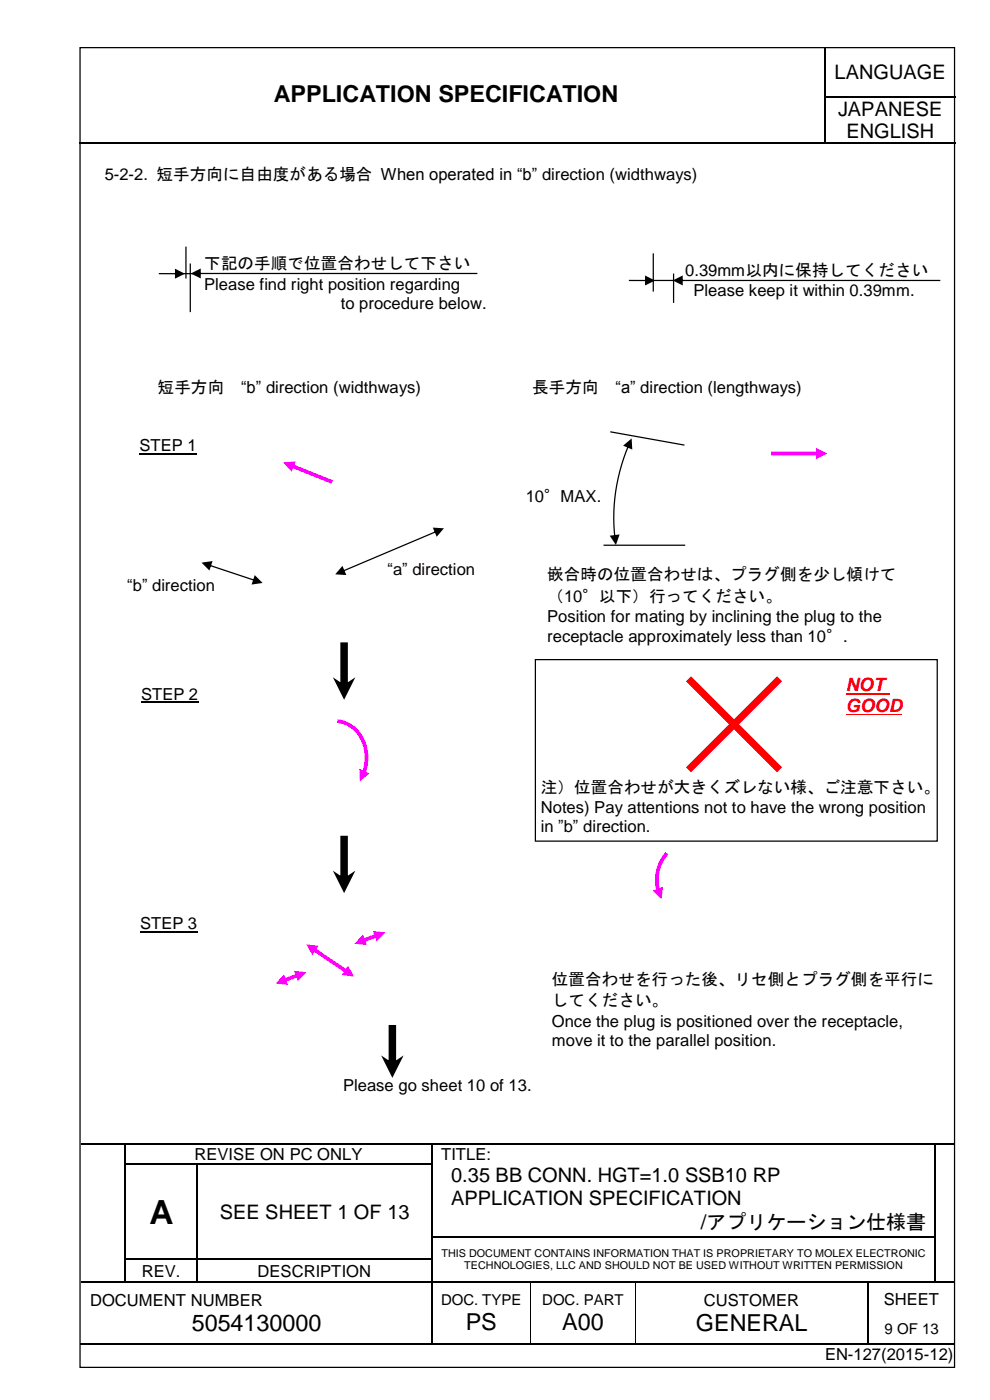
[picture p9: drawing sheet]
<svg xmlns="http://www.w3.org/2000/svg" width="210mm" height="297mm" viewBox="0 0 210 297" stroke-linecap="round" stroke-linejoin="round" font-family="sans-serif">
<defs><g id="words">
<text font-size="7.1" x="31.7" y="259.6">A</text>
<g font-size="5">
<text x="58.1" y="21.6">APPLICATION SPECIFICATION</text>
<text x="40.6" y="282.4">5054130000</text>
<text x="98.7" y="282.2">PS</text>
<text x="119.2" y="282.2">A00</text>
<text x="147.6" y="282.4">GENERAL</text>
</g>
<g font-size="4.2">
<text x="176.9" y="16.7">LANGUAGE</text>
<text x="177.7" y="24.5">JAPANESE</text>
<text x="179.4" y="29.4">ENGLISH</text>
<text x="95.6" y="250.7">0.35 BB CONN. HGT=1.0 SSB10 RP</text>
<text x="95.6" y="255.6">APPLICATION SPECIFICATION</text>
<text x="46.6" y="258.6">SEE SHEET 1 OF 13</text>
<text x="148.6" y="260.8">/アプリケーション仕様書</text>
</g>
<g font-size="3.9" fill="#f00">
<text x="179.3" y="146.7">NOT</text>
<text x="179.3" y="151.1">GOOD</text>
</g>
<g font-size="3.5">
<text x="22.2" y="38.1">5-2-2. 短手方向に自由度がある場合 When operated in “b” direction (widthways)</text>
<text x="43.3" y="57.2">下記の手順で位置合わせして下さい</text>
<text x="145.3" y="58.5">0.39mm以内に保持してください</text>
<text x="43.3" y="61.4">Please find right position regarding</text>
<text x="72.3" y="65.5">to procedure below.</text>
<text x="147" y="62.7">Please keep it within 0.39mm.</text>
<text x="33.4" y="83.3">短手方向</text>
<text x="51.1" y="83.3">“b” direction (widthways)</text>
<text x="112.8" y="83.3">長手方向</text>
<text x="130.5" y="83.3">“a” direction (lengthways)</text>
<text x="29.6" y="95.7">STEP 1</text>
<text x="111.4" y="106.5">10°MAX.</text>
<text x="27" y="125.4">“b” direction</text>
<text x="82.1" y="122">“a” direction</text>
<text x="116" y="123">嵌合時の位置合わせは、プラグ側を少し傾けて</text>
<text x="116" y="127.6">（10°以下）行ってください。</text>
<text x="116" y="131.9">Position for mating by inclining the plug to the</text>
<text x="116" y="136.2">receptacle approximately less than 10°.</text>
<text x="29.9" y="148.4">STEP 2</text>
<text x="114.7" y="168.2">注）位置合わせが大きくズレない様、ご注意下さい。</text>
<text x="114.7" y="172.5">Notes) Pay attentions not to have the wrong position</text>
<text x="114.7" y="176.5">in ”b” direction.</text>
<text x="29.7" y="197.1">STEP 3</text>
<text x="117" y="208.9">位置合わせを行った後、リセ側とプラグ側を平行に</text>
<text x="117" y="213.5">してください。</text>
<text x="117" y="217.8">Once the plug is positioned over the receptacle,</text>
<text x="117" y="221.9">move it to the parallel position.</text>
<text x="72.7" y="231.5">Please go sheet 10 of 13.</text>
<text x="41.2" y="246.1">REVISE ON PC ONLY</text>
<text x="93.5" y="246.1">TITLE:</text>
<text x="30.1" y="270.8">REV.</text>
<text x="54.6" y="270.8">DESCRIPTION</text>
<text x="19.1" y="277">DOCUMENT NUMBER</text>
<text x="149.2" y="277">CUSTOMER</text>
<text x="187.4" y="276.8">SHEET</text>
<text x="174.9" y="288.6">EN-127(2015-12)</text>
</g>
<g font-size="3.2">
<text x="93.5" y="276.9">DOC. TYPE</text>
<text x="115" y="276.9">DOC. PART</text>
<text x="187.5" y="283">9 OF 13</text>
</g>
<g font-size="2.3">
<text x="93.6" y="266.6">THIS DOCUMENT CONTAINS INFORMATION THAT IS PROPRIETARY TO MOLEX ELECTRONIC</text>
<text x="98.4" y="269.3">TECHNOLOGIES, LLC AND SHOULD NOT BE USED WITHOUT WRITTEN PERMISSION</text>
</g>
</g></defs>
<g fill="none" stroke="#000" stroke-width=".25">
<path d="M175 10.2v10.2M16.8 30.4h158M175 20.6v9.7M175.1 20.5h27.4M175.1 30.4h27.4M17.2 242.6h9.3M26.6 242.8v4M26.6 247.1v4.8M26.6 252.2v4.9M26.6 257.3v4.9M26.7 242.6h64.8M26.7 247h15"/>
<path d="M41.8 247.1v4.8M41.8 252.2v4.9M41.8 257.3v4.9M42 247h49.5M91.6 242.8v4M91.6 247.1v4.8M91.6 252.2v4.9M91.6 257.3v4.9M91.8 242.6h106.3M198.2 242.8v4M198.2 247.1v4.8M198.2 252.2v4.9"/>
<path d="M198.2 257.3v4.9M198.4 242.6h4M17.2 272h9.3M26.6 262.5v4.6M26.6 267.3v4.6M26.7 267.2h15M26.7 272h15M41.8 262.5v4.6M41.8 267.3v4.6M42 267.2h49.5M42 272h49.5M91.6 262.5v4.6"/>
<path d="M91.6 267.3v4.6M91.6 272.2v12.9M91.8 262.3h106.3M91.8 272h20.6M112.6 272h22M134.9 272h49M184 272.2v12.9M184.1 272h14M198.2 262.5v4.6M198.2 267.3v4.6M198.4 272h4M16.9 285.2h74.6"/>
<path d="M91.8 285.2h20.6M112.6 285.2h22M134.9 285.2h49M184.1 285.2h18.3"/>
</g>
<g fill="#000">
<path d="M174.8 20.4h.3v.2h-.3z" fill-rule="evenodd"/>
<path d="M174.8 30.3h.3v.3h-.3z" fill-rule="evenodd"/>
<path d="M26.5 242.5h.2v.3h-.2z" fill-rule="evenodd"/>
<path d="M26.5 246.8h.2v.3h-.2z" fill-rule="evenodd"/>
<path d="M26.5 251.9h.2v.3h-.2z" fill-rule="evenodd"/>
<path d="M26.5 257.1h.2v.2h-.2z" fill-rule="evenodd"/>
<path d="M41.7 246.8h.3v.3h-.3z" fill-rule="evenodd"/>
<path d="M41.7 251.9h.3v.3h-.3z" fill-rule="evenodd"/>
<path d="M41.7 257.1h.3v.2h-.3z" fill-rule="evenodd"/>
<path d="M91.5 242.5h.3v.3h-.3z" fill-rule="evenodd"/>
<path d="M91.5 246.8h.3v.3h-.3z" fill-rule="evenodd"/>
<path d="M91.5 251.9h.3v.3h-.3z" fill-rule="evenodd"/>
<path d="M91.5 257.1h.3v.2h-.3z" fill-rule="evenodd"/>
<path d="M198.1 242.5h.3v.3h-.3z" fill-rule="evenodd"/>
<path d="M198.1 246.8h.3v.3h-.3z" fill-rule="evenodd"/>
<path d="M198.1 251.9h.3v.3h-.3z" fill-rule="evenodd"/>
<path d="M198.1 257.1h.3v.2h-.3z" fill-rule="evenodd"/>
<path d="M26.5 262.2h.2v.3h-.2z" fill-rule="evenodd"/>
<path d="M26.5 267.1h.2v.2h-.2z" fill-rule="evenodd"/>
<path d="M26.5 271.9h.2v.3h-.2z" fill-rule="evenodd"/>
<path d="M41.7 262.2h.3v.3h-.3z" fill-rule="evenodd"/>
<path d="M41.7 267.1h.3v.2h-.3z" fill-rule="evenodd"/>
<path d="M41.7 271.9h.3v.3h-.3z" fill-rule="evenodd"/>
<path d="M91.5 262.2h.3v.3h-.3z" fill-rule="evenodd"/>
<path d="M91.5 267.1h.3v.2h-.3z" fill-rule="evenodd"/>
<path d="M91.5 271.9h.3v.3h-.3z" fill-rule="evenodd"/>
<path d="M112.4 271.9h.2v.3h-.2z" fill-rule="evenodd"/>
<path d="M134.6 271.9h.3v.3h-.3z" fill-rule="evenodd"/>
<path d="M183.9 271.9h.2v.3h-.2z" fill-rule="evenodd"/>
<path d="M198.1 262.2h.3v.3h-.3z" fill-rule="evenodd"/>
<path d="M198.1 267.1h.3v.2h-.3z" fill-rule="evenodd"/>
<path d="M198.1 271.9h.3v.3h-.3z" fill-rule="evenodd"/>
<path d="M91.5 285.1h.3v.3h-.3z" fill-rule="evenodd"/>
<path d="M112.4 285.1h.2v.3h-.2z" fill-rule="evenodd"/>
<path d="M134.6 285.1h.3v.3h-.3z" fill-rule="evenodd"/>
<path d="M183.9 285.1h.2v.3h-.2z" fill-rule="evenodd"/>
</g>
<path d="M112.5 272.2v12.9M134.7 272.2v12.9" fill="none" stroke="#000" stroke-width=".21"/>
<path d="M55.6 15.8h112.4v9.7h-112.4z" fill-rule="evenodd" fill="#fff"/>
<path d="M17 10.1h185.4v280h-185.4zM113.5 139.9h85.2v38.5h-85.2z" fill="none" stroke="#000" stroke-width=".26"/>
<path d="M29.6 96.2h12.1M29.9 148.9h12.1M29.7 197.6h12.1" fill="none" stroke="#000" stroke-width=".25"/>
<path d="M141.1 180.8a8.7 8.7 0 0 0-1.9 8.2l.8-.2-.2-.4a8.2 8.2 0 0 1 1.9-7.1zM138.3 188.9l2 1.9 .3-2.7z" fill="#f0f"/>
<path d="M40.3 55.9v10.3M142.8 58v6.3" fill="none" stroke="#000" stroke-width=".26"/>
<path d="M72.2 136.3h1.5v9h-1.5zM70.6 143.7l2.4 1.6 2.3-1.6-2.3 4.8z" fill="#000"/>
<path d="M62.1 98.5l8.5 3.4-.3 .7-8.5-3.4zM60.1 98.1l2.6-.2-.9 2.2z" fill="#f0f"/>
<g fill="#000">
<path d="M44.4 119.8v.3l9.6 3.1v-.2zM42.7 119.4l1.7 1.6 .7-2zM54 122l-.7 2 2.4-.3z"/>
<path d="M72.6 121l.1 .3 19.8-8.4-.1-.3zM72.6 120.1l-1.5 1.7 2.3 .2zM91.8 111.9l.8 2 1.5-1.8z"/>
</g>
<path d="M145.6 144.5l.9-.8 9.1 9.1 9.2-9.1 .8 .8-9.1 9.2 9.1 9.1-.8 .9-9.2-9.2-9.1 9.2-.9-.9 9.2-9.1z" fill-rule="evenodd" fill="#f00"/>
<path d="M145.6 144.5l.9-.8 9.1 9.1 9.2-9.1 .8 .8-9.1 9.2 9.1 9.1-.8 .9-9.2-9.2-9.1 9.2-.9-.9 9.2-9.1z" fill="none" stroke="#f00" stroke-width=".26"/>
<path d="M38 58.1h3.2M39.4 52.3v6.8M138.1 59.5h4.8M138.5 53.7v8.2M129.4 91.6l15.7 2.8M128 115.7h17.3" fill="none" stroke="#000" stroke-width=".26"/>
<g fill="#000">
<path d="M33.7 57.9h3.7v.3h-3.7zM37.1 57l2.1 1.1-2.1 1z"/>
<path d="M42.2 57.9v.3h59v-.3zM40.4 58l2.2 1.1v-2.1z"/>
<path d="M133.3 59.4h3.8v.2h-3.8zM136.8 58.5l2.1 1-2.1 1.1z"/>
<path d="M144.4 59.4v.2h55v-.2zM142.6 59.5l2.1 1.1v-2.2z"/>
<path d="M133.1 94.6l.2 .1a38.5 38.5 0 0 0-2.8 19.2h-.3a38.8 38.8 0 0 1 2.9-19.3zM129.3 113.7l2.1-.3-.8 2.2zM132.1 94.5l1.8-1.5 .1 2.4z"/>
</g>
<path d="M163.5 95.8h9.9v.8h-9.9zM173 95l2.4 1.2-2.4 1.2z" fill="#f0f"/>
<path d="M72.2 177.3h1.5v9h-1.5zM70.6 184.7l2.4 1.6 2.3-1.6-2.3 4.8z" fill="#000"/>
<g fill="#f0f">
<path d="M71.6 152.6a7.9 7.9 0 0 1 6.4 9.1l-.5 2.4-.8-.3a8 8 0 0 0-3.2-9.9l-2-.5zM76.2 163.1l2.2 1-2.1 1.7z"/>
<path d="M76.9 199.1l.2 .8 2.9-1-.3-.8zM77 198.3l-1.9 1.9 2.7 .3zM79 197.5l.9 2.2 1.8-1.9z"/>
</g>
<path d="M82.4 217.5h1.6v8h-1.6zM80.8 223.9l2.4 1.6 2.4-1.6-2.4 4.8z" fill="#000"/>
<g fill="#f0f">
<path d="M66.8 201.1l6.9 4.6-.5 .7-6.9-4.6zM64.9 200.3l2.6 .4-1.3 1.9zM73.8 204.9l1.3 2.3-2.7-.4z"/>
<path d="M60.1 207.6l.3 .7 2.9-1-.3-.7zM60.2 206.7l-1.8 2 2.7 .3zM62.3 206l.9 2.2 1.8-1.9z"/>
</g>
<path d="M179.3 147.3h9.3" fill="none" stroke="#f00" stroke-width=".42"/>
<path d="M179.3 151.6h11.9" fill="none" stroke="#f00" stroke-width=".21"/>
<use href="#words"/>
</svg>
